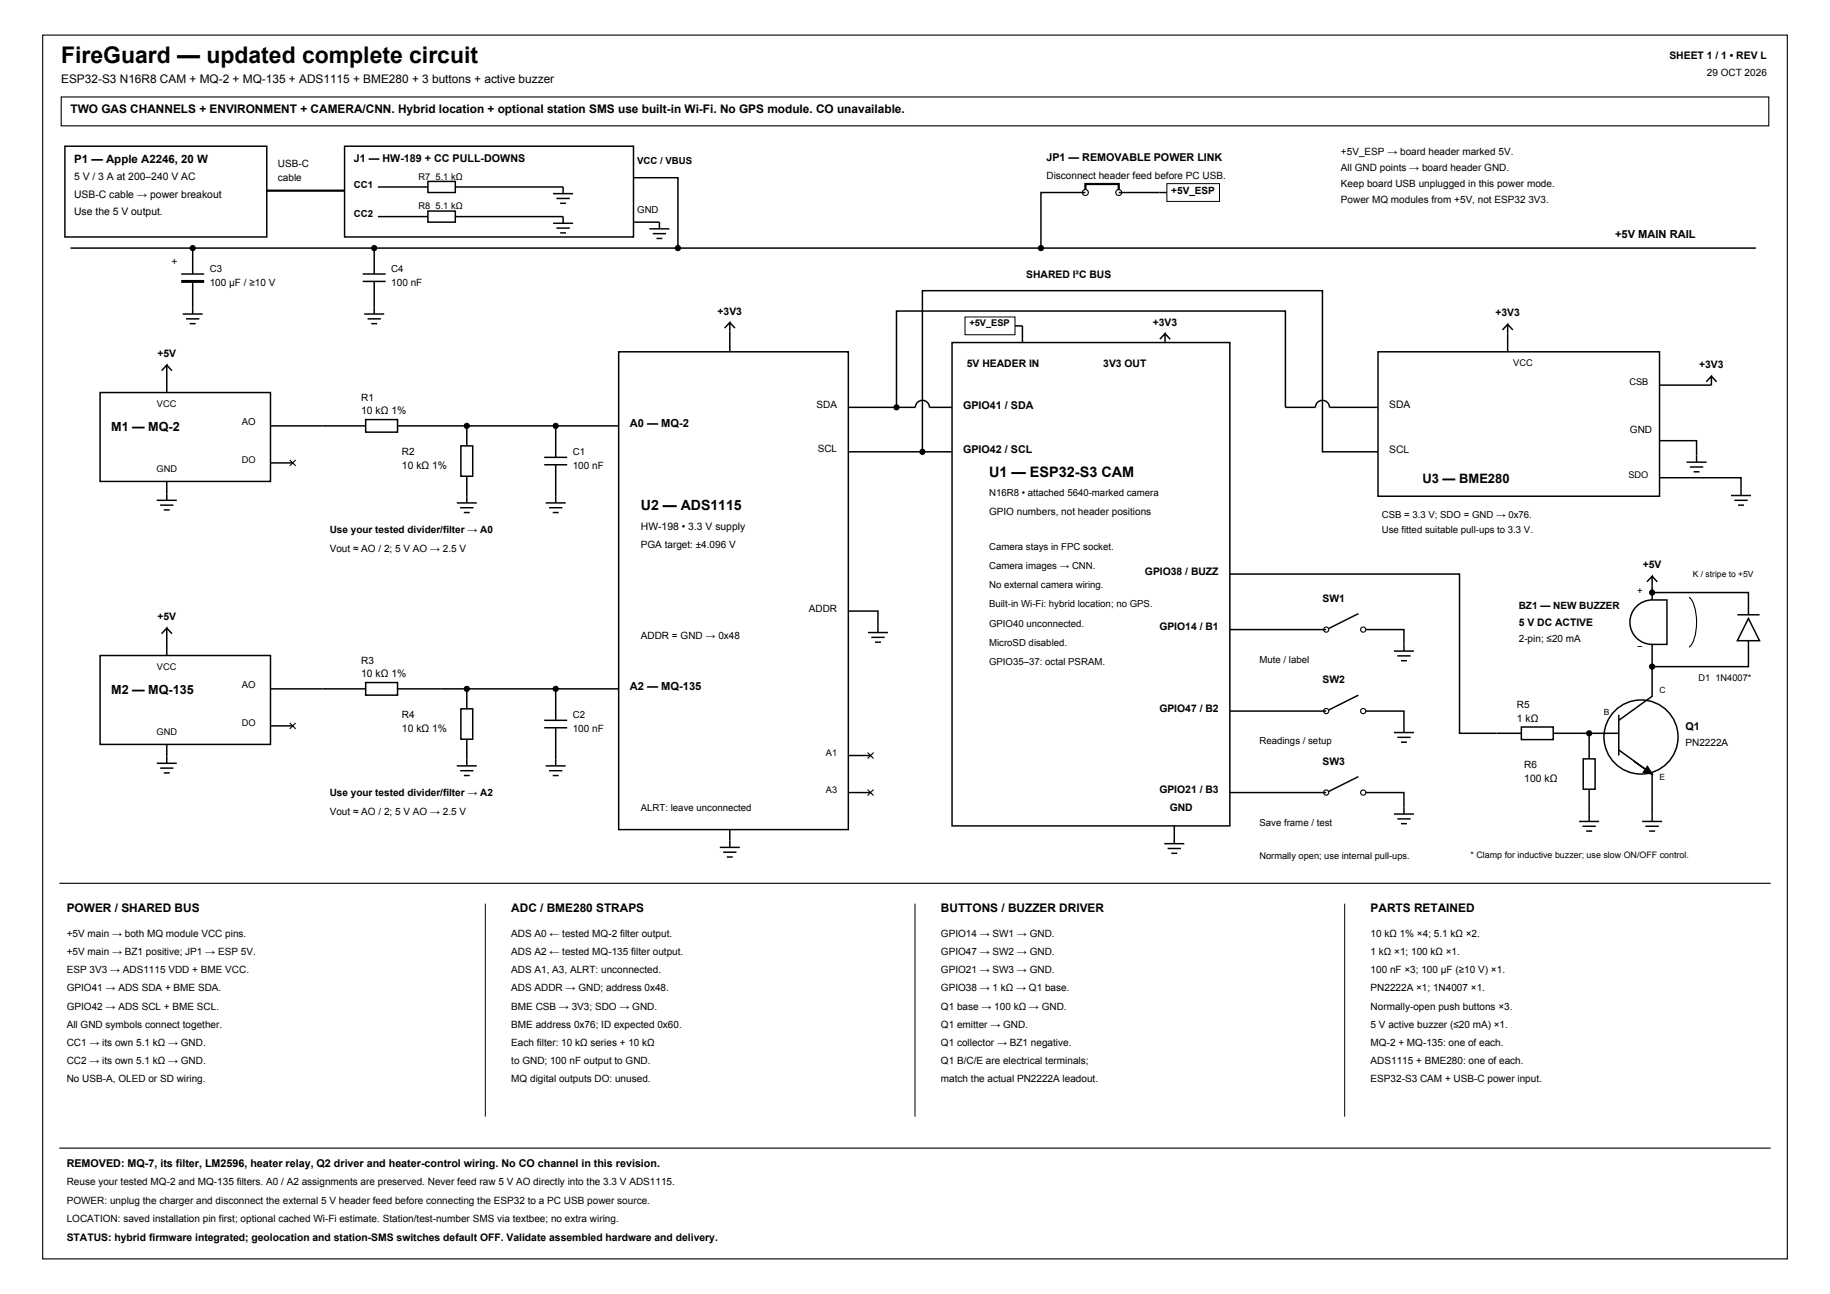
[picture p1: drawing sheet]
<svg xmlns="http://www.w3.org/2000/svg" width="420mm" height="297mm" viewBox="0 0 420 297" stroke-linecap="round" stroke-linejoin="round" font-family="sans-serif">
<defs><g id="words">
<text font-size="5.3" x="14" y="14.5">FireGuard — updated complete circuit</text>
<text font-size="3.3" x="227" y="109.5">U1 — ESP32-S3 CAM</text>
<text font-size="3.2" x="147.1" y="117.1">U2 — ADS1115</text>
<text font-size="3" x="326.5" y="111">U3 — BME280</text>
<g font-size="2.9">
<text x="25.5" y="98.8">M1 — MQ-2</text>
<text x="25.5" y="159.2">M2 — MQ-135</text>
</g>
<g font-size="2.7">
<text x="14" y="19">ESP32-S3 N16R8 CAM + MQ-2 + MQ-135 + ADS1115 + BME280 + 3 buttons + active buzzer</text>
<text x="16.2" y="25.9">TWO GAS CHANNELS + ENVIRONMENT + CAMERA/CNN. Hybrid location + optional station SMS use built-in Wi-Fi. No GPS module. CO unavailable.</text>
<text x="15.3" y="209.4">POWER / SHARED BUS</text>
<text x="117.3" y="209.4">ADC / BME280 STRAPS</text>
<text x="216" y="209.4">BUTTONS / BUZZER DRIVER</text>
<text x="314.6" y="209.4">PARTS RETAINED</text>
</g>
<g font-size="2.6">
<text x="17" y="37.4">P1 — Apple A2246, 20 W</text>
<text x="370.7" y="54.6">+5V MAIN RAIL</text>
<text x="144.5" y="98.1">A0 — MQ-2</text>
<text x="144.5" y="158.4">A2 — MQ-135</text>
</g>
<g font-size="2.5">
<text x="81.2" y="37.2">J1 — HW-189 + CC PULL-DOWNS</text>
<text x="240.2" y="37.1">JP1 — REMOVABLE POWER LINK</text>
<text x="221.1" y="93.8">GPIO41 / SDA</text>
<text x="221.1" y="104">GPIO42 / SCL</text>
<text x="386.8" y="167.6">Q1</text>
<text x="15.3" y="267.9">REMOVED: MQ-7, its filter, LM2596, heater relay, Q2 driver and heater-control wiring. No CO channel in this revision.</text>
</g>
<g font-size="2.4">
<text x="383.1" y="13.6">SHEET 1 / 1 • REV L</text>
<text x="17" y="41.4">5 V / 3 A at 200–240 V AC</text>
<text x="17" y="45.3">USB-C cable → power breakout</text>
<text x="17" y="49.2">Use the 5 V output.</text>
<text x="39.4" y="60.8">+</text>
<text x="235.5" y="63.8">SHARED I²C BUS</text>
<text x="164.7" y="72.2">+3V3</text>
<text x="264.6" y="74.7">+3V3</text>
<text x="343.2" y="72.6">+3V3</text>
<text x="36.1" y="82">+5V</text>
<text x="221.9" y="84.2">5V HEADER IN</text>
<text x="253.2" y="84.2">3V3 OUT</text>
<text x="390" y="84.5">+3V3</text>
<text x="82.9" y="95.1">10 kΩ 1%</text>
<text x="318.8" y="93.7">SDA</text>
<text x="92.3" y="107.6">10 kΩ 1%</text>
<text x="318.8" y="103.9">SCL</text>
<text x="147.1" y="121.6">HW-198 • 3.3 V supply</text>
<text x="262.8" y="132">GPIO38 / BUZZ</text>
<text x="377" y="130.4">+5V</text>
<text x="36.1" y="142.3">+5V</text>
<text x="303.5" y="138.2">SW1</text>
<text x="348.6" y="143.7">5 V DC ACTIVE</text>
<text x="266.1" y="144.7">GPIO14 / B1</text>
<text x="82.9" y="155.4">10 kΩ 1%</text>
<text x="303.5" y="156.9">SW2</text>
<text x="92.3" y="167.9">10 kΩ 1%</text>
<text x="266.1" y="163.4">GPIO47 / B2</text>
<text x="348.1" y="165.6">1 kΩ</text>
<text x="303.5" y="175.6">SW3</text>
<text x="349.8" y="179.4">100 kΩ</text>
<text x="266.1" y="182.1">GPIO21 / B3</text>
<text x="268.5" y="186.2">GND</text>
<text x="15.3" y="284.8">STATUS: hybrid firmware integrated; geolocation and station-SMS switches default OFF. Validate assembled hardware and delivery.</text>
</g>
<g font-size="2.3">
<text x="391.7" y="17.4">29 OCT 2026</text>
<text x="307.8" y="35.7">+5V_ESP → board header marked 5V.</text>
<text x="63.8" y="38.4">USB-C</text>
<text x="63.8" y="41.6">cable</text>
<text x="240.2" y="41">Disconnect header feed before PC USB.</text>
<text x="307.8" y="39.3">All GND points → board header GND.</text>
<text x="268.8" y="44.4">+5V_ESP</text>
<text x="307.8" y="43">Keep board USB unplugged in this power mode.</text>
<text x="307.8" y="46.6">Power MQ modules from +5V, not ESP32 3V3.</text>
<text x="48.1" y="65.7">100 µF / ≥10 V</text>
<text x="89.8" y="65.7">100 nF</text>
<text x="82.9" y="92">R1</text>
<text x="187.4" y="93.6">SDA</text>
<text x="374.1" y="99.4">GND</text>
<text x="92.3" y="104.4">R2</text>
<text x="131.4" y="107.8">100 nF</text>
<text x="187.7" y="103.8">SCL</text>
<text x="227" y="118.1">GPIO numbers, not header positions</text>
<text x="75.7" y="122.4">Use your tested divider/filter → A0</text>
<text x="147.1" y="125.8">PGA target: ±4.096 V</text>
<text x="75.7" y="126.6">Vout ≈ AO / 2; 5 V AO → 2.5 V</text>
<text x="185.6" y="140.4">ADDR</text>
<text x="348.6" y="139.8">BZ1 — NEW BUZZER</text>
<text x="147.1" y="146.6">ADDR = GND → 0x48</text>
<text x="348.6" y="147.5">2-pin; ≤20 mA</text>
<text x="82.9" y="152.4">R3</text>
<text x="92.3" y="164.7">R4</text>
<text x="348.1" y="162.6">R5</text>
<text x="131.4" y="168.1">100 nF</text>
<text x="386.8" y="171.3">PN2222A</text>
<text x="349.8" y="176.2">R6</text>
<text x="75.7" y="182.7">Use your tested divider/filter → A2</text>
<text x="75.7" y="187">Vout ≈ AO / 2; 5 V AO → 2.5 V</text>
<text x="15.3" y="215">+5V main → both MQ module VCC pins.</text>
<text x="117.3" y="215">ADS A0 ← tested MQ-2 filter output.</text>
<text x="216" y="215">GPIO14 → SW1 → GND.</text>
<text x="314.6" y="215">10 kΩ 1% ×4; 5.1 kΩ ×2.</text>
<text x="15.3" y="219.2">+5V main → BZ1 positive; JP1 → ESP 5V.</text>
<text x="117.3" y="219.2">ADS A2 ← tested MQ-135 filter output.</text>
<text x="216" y="219.2">GPIO47 → SW2 → GND.</text>
<text x="314.6" y="219.2">1 kΩ ×1; 100 kΩ ×1.</text>
<text x="15.3" y="223.4">ESP 3V3 → ADS1115 VDD + BME VCC.</text>
<text x="15.3" y="227.5">GPIO41 → ADS SDA + BME SDA.</text>
<text x="117.3" y="223.4">ADS A1, A3, ALRT: unconnected.</text>
<text x="117.3" y="227.5">ADS ADDR → GND; address 0x48.</text>
<text x="216" y="223.4">GPIO21 → SW3 → GND.</text>
<text x="216" y="227.5">GPIO38 → 1 kΩ → Q1 base.</text>
<text x="314.6" y="223.4">100 nF ×3; 100 µF (≥10 V) ×1.</text>
<text x="314.6" y="227.5">PN2222A ×1; 1N4007 ×1.</text>
<text x="15.3" y="231.7">GPIO42 → ADS SCL + BME SCL.</text>
<text x="117.3" y="231.7">BME CSB → 3V3; SDO → GND.</text>
<text x="216" y="231.7">Q1 base → 100 kΩ → GND.</text>
<text x="314.6" y="231.7">Normally-open push buttons ×3.</text>
<text x="15.3" y="235.9">All GND symbols connect together.</text>
<text x="117.3" y="235.9">BME address 0x76; ID expected 0x60.</text>
<text x="216" y="235.9">Q1 emitter → GND.</text>
<text x="314.6" y="235.9">5 V active buzzer (≤20 mA) ×1.</text>
<text x="15.3" y="240">CC1 → its own 5.1 kΩ → GND.</text>
<text x="15.3" y="244.2">CC2 → its own 5.1 kΩ → GND.</text>
<text x="117.3" y="240">Each filter: 10 kΩ series + 10 kΩ</text>
<text x="117.3" y="244.2">to GND; 100 nF output to GND.</text>
<text x="216" y="240">Q1 collector → BZ1 negative.</text>
<text x="216" y="244.2">Q1 B/C/E are electrical terminals;</text>
<text x="314.6" y="240">MQ-2 + MQ-135: one of each.</text>
<text x="314.6" y="244.2">ADS1115 + BME280: one of each.</text>
<text x="15.3" y="248.4">No USB-A, OLED or SD wiring.</text>
<text x="117.3" y="248.4">MQ digital outputs DO: unused.</text>
<text x="216" y="248.4">match the actual PN2222A leadout.</text>
<text x="314.6" y="248.4">ESP32-S3 CAM + USB-C power input.</text>
<text x="15.3" y="272">Reuse your tested MQ-2 and MQ-135 filters. A0 / A2 assignments are preserved. Never feed raw 5 V AO directly into the 3.3 V ADS1115.</text>
<text x="15.3" y="276.2">POWER: unplug the charger and disconnect the external 5 V header feed before connecting the ESP32 to a PC USB power source.</text>
<text x="15.3" y="280.5">LOCATION: saved installation pin first; optional cached Wi-Fi estimate. Station/test-number SMS via textbee; no extra wiring.</text>
</g>
<g font-size="2.2">
<text x="146.2" y="37.6">VCC / VBUS</text>
<text x="81.2" y="43.1">CC1</text>
<text x="81.2" y="49.9">CC2</text>
<text x="146.2" y="48.9">GND</text>
<text x="48.1" y="62.4">C3</text>
<text x="89.8" y="62.4">C4</text>
<text x="55.5" y="97.7">AO</text>
<text x="131.4" y="104.5">C1</text>
<text x="227" y="113.8">N16R8 • attached 5640-marked camera</text>
<text x="317.1" y="118.9">CSB = 3.3 V; SDO = GND → 0x76.</text>
<text x="317.1" y="122.3">Use fitted suitable pull-ups to 3.3 V.</text>
<text x="227" y="126.1">Camera stays in FPC socket.</text>
<text x="227" y="130.6">Camera images → CNN.</text>
<text x="227" y="135">No external camera wiring.</text>
<text x="375.8" y="136.3">+</text>
<text x="227" y="139.4">Built-in Wi-Fi: hybrid location; no GPS.</text>
<text x="227" y="143.8">GPIO40 unconnected.</text>
<text x="227" y="148.2">MicroSD disabled.</text>
<text x="375.8" y="149.1">−</text>
<text x="227" y="152.7">GPIO35–37: octal PSRAM.</text>
<text x="289.1" y="152.1">Mute / label</text>
<text x="55.5" y="158">AO</text>
<text x="131.4" y="164.8">C2</text>
<text x="289.1" y="170.8">Readings / setup</text>
<text x="147.1" y="186.1">ALRT: leave unconnected</text>
<text x="289.1" y="189.5">Save frame / test</text>
</g>
<g font-size="2.1">
<text x="96.1" y="41.2">R7 5.1 kΩ</text>
<text x="96.1" y="48">R8 5.1 kΩ</text>
<text x="222.5" y="74.9">+5V_ESP</text>
<text x="347.3" y="84">VCC</text>
<text x="374" y="88.4">CSB</text>
<text x="36" y="93.3">VCC</text>
<text x="55.5" y="106.4">DO</text>
<text x="35.9" y="108.2">GND</text>
<text x="373.7" y="109.7">SDO</text>
<text x="36" y="153.7">VCC</text>
<text x="389.8" y="156.3">D1 1N4007*</text>
<text x="55.5" y="166.7">DO</text>
<text x="35.9" y="168.6">GND</text>
<text x="189.5" y="173.4">A1</text>
<text x="189.5" y="181.9">A3</text>
<text x="289.1" y="197.1">Normally open; use internal pull-ups.</text>
</g>
<g font-size="2">
<text x="388.5" y="132.3">K / stripe to +5V</text>
<text x="380.9" y="159.1">C</text>
<text x="368.1" y="164.2">B</text>
<text x="380.9" y="179.1">E</text>
<text x="337.5" y="197">* Clamp for inductive buzzer; use slow ON/OFF control.</text>
</g>
</g></defs>
<g fill="none" stroke="#000" stroke-width=".26">
<path d="M9.8 8.1h400.4v280.8h-400.4zM14 22.3h392v6.6h-392zM66.5 105.6l1.4 1.3M67.9 105.6l-1.4 1.3M387.6 137.1a7.7 7.7 0 0 1 1.8 5.7 7.7 7.7 0 0 1-1.8 5.8M66.5 165.9l1.4 1.4M67.9 165.9l-1.4 1.4M199.1 172.7l1.4 1.4M200.5 172.7l-1.4 1.4M199.1 181.2l1.4 1.4M200.5 181.2l-1.4 1.4M13.6 202.7h392.8"/>
<path d="M13.6 263.5h392.8"/>
<circle cx="249.1" cy="44.2" r=".68"/>
<circle cx="256.8" cy="44.2" r=".68"/>
<circle cx="304.4" cy="144.5" r=".6"/>
<circle cx="312.9" cy="144.5" r=".6"/>
<circle cx="304.4" cy="163.2" r=".6"/>
<circle cx="312.9" cy="163.2" r=".6"/>
<circle cx="304.4" cy="181.9" r=".6"/>
<circle cx="312.9" cy="181.9" r=".6"/>
</g>
<g fill="none" stroke="#000" stroke-width=".34">
<path d="M14.9 33.6h46.3v20.8h-46.3zM79.1 33.6h66.3v20.8h-66.3zM16.2 56.9h386.8M44.2 56.9v6M85.9 56.9v6M86.7 42.9h11.5M86.7 49.7h11.5M98.2 41.6h6.3v2.6h-6.3zM98.2 48.4h6.3v2.6h-6.3zM104.5 42.9h24.7v1.5M104.5 49.7h24.7v1.5M126.9 44.4h4.6"/>
<path d="M126.9 51.2h4.6M127.7 45.5h3.1M127.7 52.4h3.1M128.6 46.7h1.3M128.6 53.5h1.3M145.4 40.8h10.2v16.1M145.4 51h5.9v1.5M149 52.5h4.6M149.8 53.6h3.1M150.7 54.7h1.3M249.1 44.2h-10.2v12.7M256.8 44.2h11"/>
<path d="M41.6 62.9h5.3M41.9 72.1h4.6M42.7 73.2h3.1M43.5 74.3h1.4M44.2 64.6v7.5M83.2 62.9h5.3M83.2 64.6h5.3M83.6 72.1h4.6M84.4 73.2h3M85.2 74.3h1.4M85.9 64.6v7.5M166.3 75.3l1.2-1.3v6.7"/>
<path d="M167.5 74l1.2 1.3M218.5 78.6h63.8v111h-63.8zM233 74.8h1.7v3.8M266.2 77.9l1.2-1.3v2M267.4 76.6l1.2 1.3M344.8 75.7l1.2-1.2v6.2M346 74.5l1.2 1.2M23 90.1h39.1v20.4h-39.1zM37.1 85.1l1.2-1.3v6.3M38.3 83.8l1.2 1.3M62.1 97.7h21.8M83.9 96.3h7.3v2.9h-7.3z"/>
<path d="M91.2 97.7h50.8M107.1 97.7v4.6M127.5 97.7v7.3M142 80.7h52.7v109.7h-52.7zM194.7 93.5h11v-22.1h89.3v22.1h6.9a1.62 1.62 0 0 1 1.6-1.6 1.62 1.62 0 0 1 1.6 1.6h11.2M205.7 93.5h4.4a1.62 1.62 0 0 1 1.6-1.6 1.62 1.62 0 0 1 1.6 1.6h5.2M316.3 80.7h64.6v33.2h-64.6zM391.6 87.6l1.2-1.2v2h-11.9M392.8 86.4l1.2 1.2M36 114.8h4.6M36.7 115.9h3.1M37.6 117h1.4"/>
<path d="M38.3 110.5v4.3M62.1 106.2h5.1M104.8 115.4h4.6M105.6 116.5h3.1M105.8 102.3h2.7v7h-2.7zM106.5 117.6h1.3M107.1 109.3v6.1M124.9 105h5.3M124.9 106.7h5.3M125.2 115.4h4.6M126 116.5h3.1M126.9 117.6h1.3"/>
<path d="M127.5 106.7v8.7M194.7 103.7h17v-37h91.8v37h12.8M211.7 103.7h6.8M380.9 109.6h18.7v4.1M380.9 101.1h8.5v5M387.1 106.1h4.6M387.8 107.2h3.1M388.7 108.3h1.4M397.3 113.7h4.6M398 114.8h3.1M398.9 115.9h1.4M282.3 131.8h52.7v36.5h14.2"/>
<path d="M378 133.5l1.2-1.2v5.4M379.2 137.7a5.1 5.1 0 0 0-5.1 5.1 5.1 5.1 0 0 0 5.1 5.1M379.2 137.7h3.4v10.2h-3.4v5.1M379.2 136h22.1v5.1M379.2 132.3l1.2 1.2M23 150.5h39.1v20.4h-39.1zM37.1 145.4l1.2-1.2v6.3M38.3 144.2l1.2 1.2M62.1 158.1h21.8M83.9 156.7h7.3v2.9h-7.3zM91.2 158.1h50.8M107.1 158.1v4.6"/>
<path d="M127.5 158.1v7.2M194.7 140.3h6.8v4.9M199.2 145.2h4.6M200 146.3h3M200.8 147.4h1.4M282.3 144.5h22.1M311.8 140.8l-6.8 3.4M311.8 159.6l-6.8 3.4M313.5 144.5h8.7v4.9M319.9 149.4h4.6M320.7 150.5h3M321.5 151.6h1.4"/>
<path d="M379.2 153v6.8l-7.7 5.5M398.7 141.1h5.1M401.3 142l2.5 5.1h-5.1zM401.3 147.1v5.9h-22.1M36 175.2h4.6M36.7 176.3h3.1M37.6 177.4h1.4M38.3 170.9v4.3M62.1 166.6h5.1M104.8 175.8h4.6M105.6 176.9h3.1M105.8 162.7h2.7v7h-2.7z"/>
<path d="M106.5 178h1.3M107.1 169.7v6.1M124.9 165.3h5.3M124.9 167h5.3M125.2 175.8h4.6M126 176.9h3.1M126.9 178h1.3M127.5 167v8.8M194.7 173.4h5.1M282.3 163.2h22.1M311.8 178.3l-6.8 3.4M313.5 163.2h8.7v4.9"/>
<path d="M319.9 168.1h4.6M320.7 169.2h3M321.5 170.3h1.4M349.2 166.9h7.3v2.9h-7.3zM356.5 168.3h15M363.4 174.2h2.7v6.9h-2.7zM364.7 168.3v5.9M371.5 172.1l7.7 5.6v10.8M371.5 164.1v9.3M374.9 174.7l4.3 3M165.2 194.5h4.6M166 195.6h3"/>
<path d="M166.8 196.7h1.4M167.5 190.4v4.1M194.7 181.9h5.1M267.2 193.6h4.6M268 194.7h3M268.8 195.9h1.4M269.5 189.6v4M282.3 181.9h22.1M313.5 181.9h8.7v4.9M319.9 186.8h4.6M320.7 187.9h3M321.5 189.1h1.4"/>
<path d="M362.4 188.5h4.6M363.2 189.6h3.1M364 190.8h1.4M364.7 181.1v7.4M376.9 188.5h4.6M377.6 189.6h3.1M378.5 190.8h1.4"/>
<circle cx="376.6" cy="169.2" r="8.5"/>
</g>
<path d="M61.2 43.8h17.9M249.1 43.5v-1.3h7.7v1.3" fill="none" stroke="#000" stroke-width=".51"/>
<g fill="#000" stroke="#000" stroke-width=".23">
<circle cx="44.2" cy="56.9" r=".6"/>
<circle cx="85.9" cy="56.9" r=".6"/>
<circle cx="155.6" cy="56.9" r=".6"/>
<circle cx="238.9" cy="56.9" r=".6"/>
<circle cx="107.1" cy="97.7" r=".6"/>
<circle cx="127.5" cy="97.7" r=".6"/>
<circle cx="205.7" cy="93.5" r=".6"/>
<circle cx="211.7" cy="103.7" r=".6"/>
<circle cx="379.2" cy="136" r=".6"/>
<circle cx="107.1" cy="158.1" r=".6"/>
<circle cx="127.5" cy="158.1" r=".6"/>
<circle cx="379.2" cy="153" r=".6"/>
<circle cx="364.7" cy="168.3" r=".6"/>
</g>
<path d="M41.6 64.6h5.3" fill="none" stroke="#000" stroke-width=".68" stroke-linecap="butt"/>
<path d="M267.8 42.1h12.1v4.1h-12.1zM221.5 72.8h11.5v4h-11.5zM111.4 207.4v48.9M210 207.4v48.9M308.6 207.4v48.9" fill="none" stroke="#000" stroke-width=".23"/>
<path d="M378.1 175.9l1.1 1.8-2-.5z" fill="#000" stroke="#000" stroke-width=".34"/>
<use href="#words"/>
</svg>
